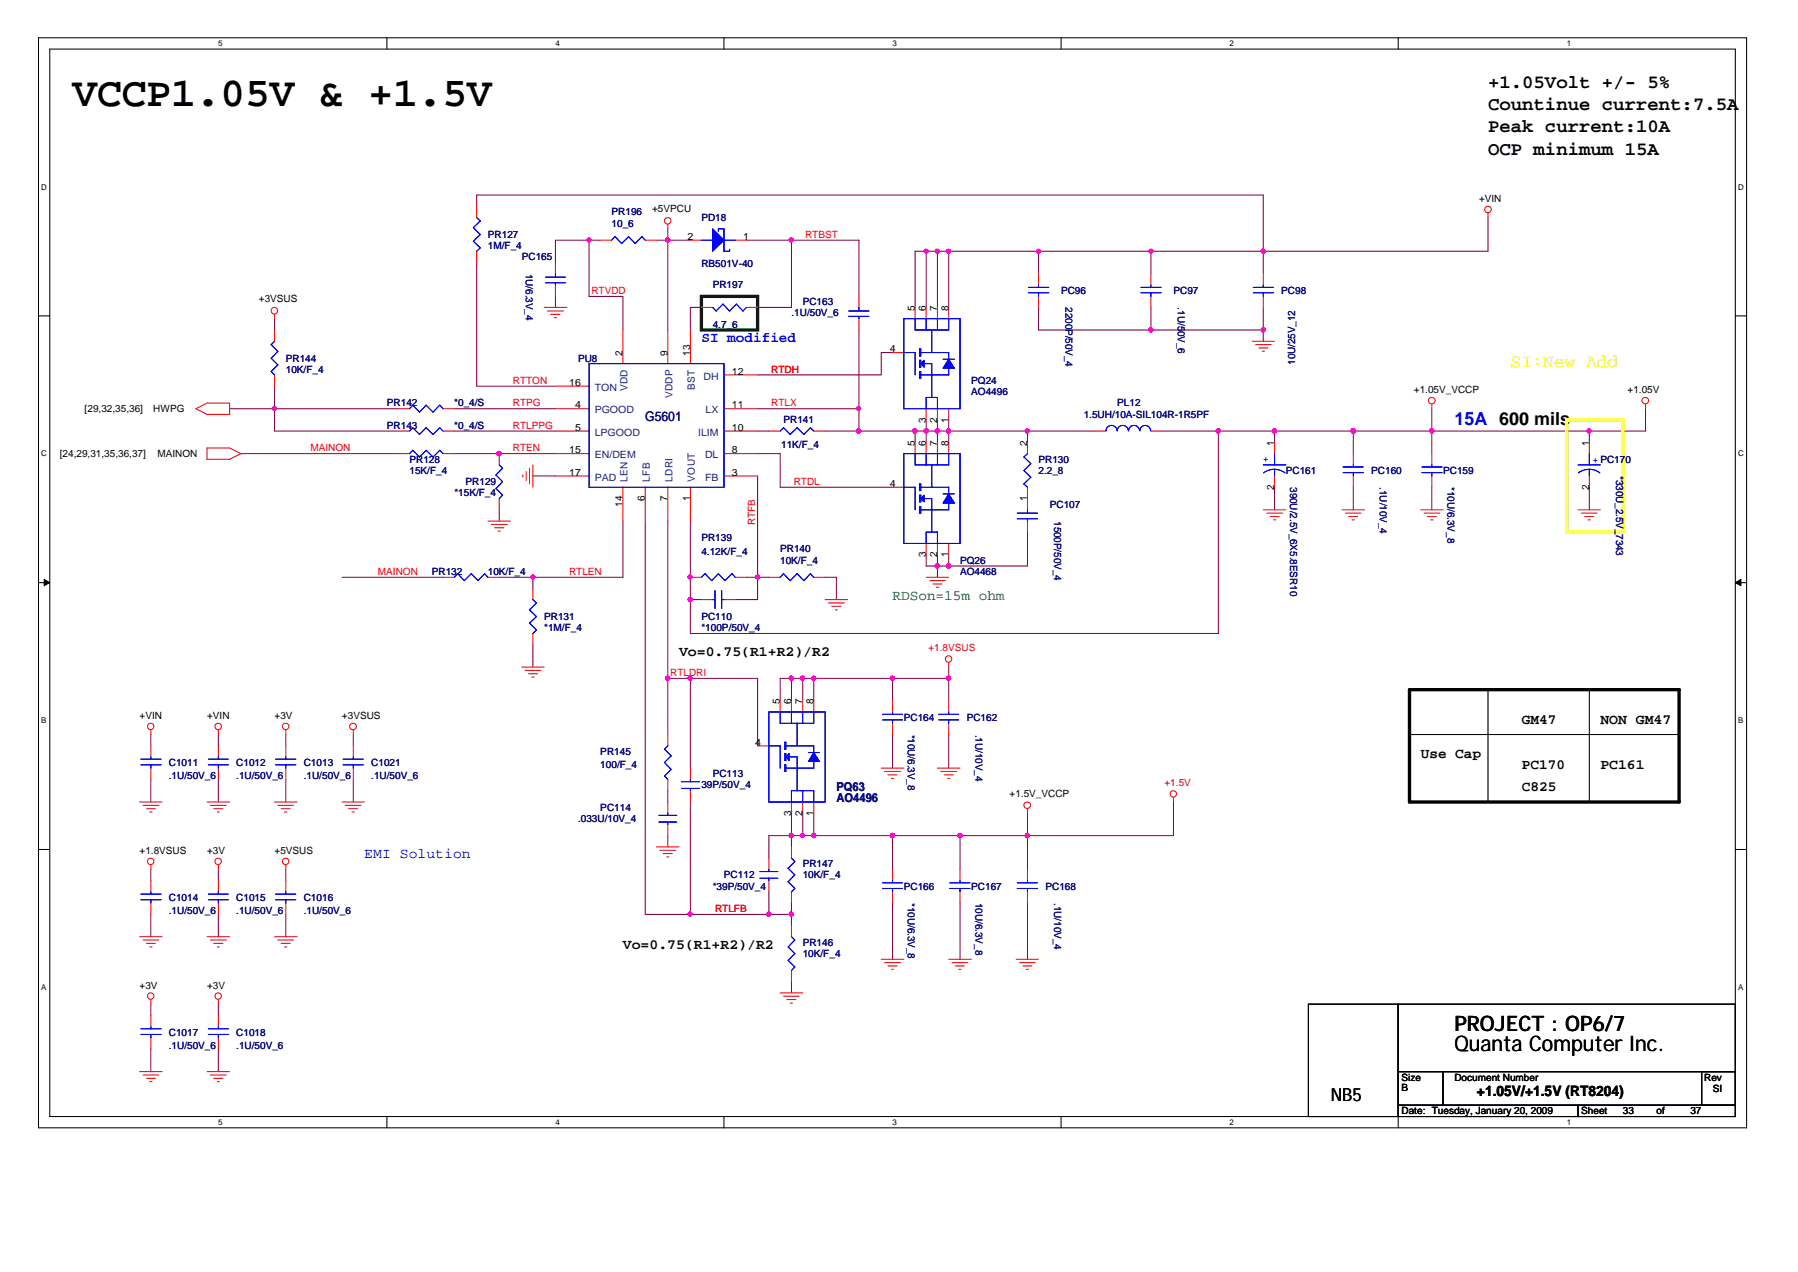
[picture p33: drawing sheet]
<svg xmlns="http://www.w3.org/2000/svg" width="297mm" height="210mm" viewBox="0 0 297 210" stroke-linecap="round" stroke-linejoin="round" font-family="sans-serif">
<defs><g id="words">
<text font-size="6.9" x="11.9" y="17.5">VCCP1.05V &amp; +1.5V</text>
<g font-size="3.5">
<text x="240" y="173.5">Quanta Computer Inc.</text>
<text x="240" y="170.1">PROJECT : OP6/7</text>
</g>
<g font-size="3.1">
<text x="245.5" y="14.4">+1.05Volt +/- 5%</text>
<text x="245.5" y="21.9">Peak current:10A</text>
<text x="245.5" y="18.1">Countinue current:7.5A</text>
<text x="245.5" y="25.5">OCP minimum 15A</text>
</g>
<text font-size="3" fill="#ff0" x="249.3" y="60.6">SI:New Add</text>
<text font-size="3" fill="#00f" x="240" y="70.2">15A 600 mils</text>
<text font-size="3" x="219.6" y="181.7">NB5</text>
<g font-size="2.4" fill="#00f">
<text x="115.7" y="56.4">SI modified</text>
<text x="60.1" y="141.7">EMI Solution</text>
</g>
<text font-size="2.4" fill="#008000" x="147.3" y="99">RDSon=15m ohm</text>
<g font-size="2.4">
<text x="112.1" y="108.3">Vo=0.75(R1+R2)/R2</text>
<text x="251.1" y="119.4">GM47</text>
<text x="264.1" y="119.4">NON GM47</text>
<text x="234.4" y="125">Use Cap</text>
<text x="251.1" y="130.6">C825</text>
<text x="251.1" y="126.8">PC170</text>
<text x="264.1" y="126.8">PC161</text>
<text x="102.8" y="156.5">Vo=0.75(R1+R2)/R2</text>
<text x="243.7" y="180.9">+1.05V/+1.5V (RT8204)</text>
</g>
<text font-size="2.2" fill="#000080" x="106.5" y="69.5">G5601</text>
<g font-size="2" fill="#000080">
<text x="138" y="130.5">PQ63</text>
<text x="138" y="132.4">AO4496</text>
</g>
<g font-size="1.7" fill="#000080">
<text x="100.9" y="35.5">PR196</text>
<text x="80.5" y="39.3">PR127</text>
<text x="80.5" y="41.1">1M/F_4</text>
<text x="100.9" y="37.4">10_6</text>
<text x="115.7" y="36.5">PD18</text>
<text x="86.1" y="42.9">PC165</text>
<text x="86.8" y="45.2" transform="rotate(90 86.8 45.2)">1U/6.3V_4</text>
<text x="115.7" y="44.1">RB501V-40</text>
<text x="117.6" y="47.6">PR197</text>
<text x="130.6" y="52.2">.1U/50V_6</text>
<text x="132.5" y="50.4">PC163</text>
<text x="175.1" y="48.5">PC96</text>
<text x="175.8" y="50.7" transform="rotate(90 175.8 50.7)">2200P/50V_4</text>
<text x="193.6" y="48.5">PC97</text>
<text x="194.4" y="50.7" transform="rotate(90 194.4 50.7)">.1U/5</text>
<text x="211.4" y="48.5">PC98</text>
<text x="47.2" y="59.7">PR144</text>
<text x="95.4" y="59.7">PU8</text>
<text x="117.6" y="54.1">4.7_6</text>
<text x="194.4" y="54.6" transform="rotate(90 194.4 54.6)">0V_6</text>
<text x="47.2" y="61.5">10K/F_4</text>
<text x="160.3" y="63.3">PQ24</text>
<text x="160.3" y="65.2">AO4496</text>
<text x="213.7" y="60.2" transform="rotate(-90 213.7 60.2)">10U/25V_12</text>
<text x="63.8" y="67.1">PR142</text>
<text x="63.8" y="70.8">PR143</text>
<text x="75" y="67.1">*0_4/S</text>
<text x="75" y="70.8">*0_4/S</text>
<text x="129.3" y="69.9">PR141</text>
<text x="178.8" y="68.9">1.5UH/10A-SIL104R-1R5PF</text>
<text x="184.4" y="67.1">PL12</text>
<text x="67.6" y="76.3">PR128</text>
<text x="128.9" y="73.9">11K/F_4</text>
<text x="171.4" y="76.3">PR130</text>
<text x="67.6" y="78.2">15K/F_4</text>
<text x="75" y="81.9">*15K/F_4</text>
<text x="76.8" y="80">PR129</text>
<text x="171.4" y="78.2">2.2_8</text>
<text x="173.2" y="83.7">PC107</text>
<text x="212.2" y="78.2">PC161</text>
<text x="212.9" y="80.4" transform="rotate(90 212.9 80.4)">390U/2.5V_6X5.8ESR10</text>
<text x="226.3" y="78.2">PC160</text>
<text x="227.7" y="80.4" transform="rotate(90 227.7 80.4)">.1U/10V_4</text>
<text x="238.1" y="78.2">PC159</text>
<text x="238.8" y="80.4" transform="rotate(90 238.8 80.4)">*10U/6.3V_8</text>
<text x="266.7" y="78.5" transform="rotate(90 266.7 78.5)">*330U_2.5V_</text>
<text x="115.7" y="89.3">PR139</text>
<text x="173.9" y="86" transform="rotate(90 173.9 86)">1500P/50V_4</text>
<text x="266.7" y="88.2" transform="rotate(90 266.7 88.2)">7343</text>
<text x="71.2" y="94.9">PR132</text>
<text x="80.5" y="94.9">10K/F_4</text>
<text x="115.7" y="91.5">4.12K/F_4</text>
<text x="128.7" y="91.2">PR140</text>
<text x="128.7" y="93">10K/F_4</text>
<text x="158.4" y="93">PQ26</text>
<text x="158.4" y="94.9">AO4468</text>
<text x="89.8" y="102.3">PR131</text>
<text x="89.8" y="104.2">*1M/F_4</text>
<text x="115.7" y="102.3">PC110</text>
<text x="115.7" y="104.2">*100P/50V_4</text>
<text x="149.1" y="119">PC164</text>
<text x="159.5" y="119">PC162</text>
<text x="99.1" y="124.6">PR145</text>
<text x="149.8" y="121.2" transform="rotate(90 149.8 121.2)">*10U/6.3V_8</text>
<text x="161" y="121.2" transform="rotate(90 161 121.2)">.1U/10V_4</text>
<text x="27.9" y="126.4">C1011</text>
<text x="27.9" y="128.6">.1U/50V_6</text>
<text x="39" y="126.4">C1012</text>
<text x="39" y="128.6">.1U/50V_6</text>
<text x="50.1" y="126.4">C1013</text>
<text x="50.1" y="128.6">.1U/50V_6</text>
<text x="61.3" y="126.4">C1021</text>
<text x="61.3" y="128.6">.1U/50V_6</text>
<text x="99.1" y="126.8">100/F_4</text>
<text x="115.7" y="130.1">39P/50V_4</text>
<text x="117.6" y="128.2">PC113</text>
<text x="95.4" y="135.7">.033U/10V_4</text>
<text x="99.1" y="133.8">PC114</text>
<text x="132.5" y="143.1">PR147</text>
<text x="27.9" y="148.6">C1014</text>
<text x="39" y="148.6">C1015</text>
<text x="50.1" y="148.6">C1016</text>
<text x="117.6" y="146.8">*39P/50V_4</text>
<text x="119.5" y="144.9">PC112</text>
<text x="132.5" y="144.9">10K/F_4</text>
<text x="149.1" y="146.8">PC166</text>
<text x="149.8" y="149" transform="rotate(90 149.8 149)">*10U/6.3V_8</text>
<text x="160.3" y="146.8">PC167</text>
<text x="161" y="149" transform="rotate(90 161 149)">10U/6.3V_8</text>
<text x="172.5" y="146.8">PC168</text>
<text x="173.9" y="149" transform="rotate(90 173.9 149)">.1U/10V_4</text>
<text x="27.9" y="150.9">.1U/50V_6</text>
<text x="39" y="150.9">.1U/50V_6</text>
<text x="50.1" y="150.9">.1U/50V_6</text>
<text x="132.5" y="156.1">PR146</text>
<text x="132.5" y="157.9">10K/F_4</text>
<text x="27.9" y="170.9">C1017</text>
<text x="27.9" y="173.1">.1U/50V_6</text>
<text x="39" y="170.9">C1018</text>
<text x="39" y="173.1">.1U/50V_6</text>
</g>
<g font-size="1.7">
<text x="107.6" y="35">+5VPCU</text>
<text x="244.1" y="33.3">+VIN</text>
<text x="113.5" y="39.6">2</text>
<text x="122.6" y="39.6">1</text>
<text x="42.7" y="49.8">+3VSUS</text>
<text x="151" y="51.3" transform="rotate(-90 151 51.3)">5</text>
<text x="152.8" y="51.3" transform="rotate(-90 152.8 51.3)">6</text>
<text x="154.6" y="51.3" transform="rotate(-90 154.6 51.3)">7</text>
<text x="156.5" y="51.3" transform="rotate(-90 156.5 51.3)">8</text>
<text x="102.7" y="58.7" transform="rotate(-90 102.7 58.7)">2</text>
<text x="110.2" y="58.7" transform="rotate(-90 110.2 58.7)">9</text>
<text x="113.9" y="58.7" transform="rotate(-90 113.9 58.7)">13</text>
<text x="146.9" y="58.1">4</text>
<text x="93.9" y="63.7">16</text>
<text x="120.8" y="61.8">12</text>
<text x="233.3" y="64.8">+1.05V_VCCP</text>
<text x="268.6" y="64.8">+1.05V</text>
<text x="14" y="68">[29,32,35,36]</text>
<text x="25.3" y="68">HWPG</text>
<text x="94.9" y="67.4">4</text>
<text x="94.9" y="71.1">5</text>
<text x="120.8" y="71.1">10</text>
<text x="120.8" y="67.4">11</text>
<text x="152.8" y="69.7" transform="rotate(-90 152.8 69.7)">3</text>
<text x="154.6" y="69.7" transform="rotate(-90 154.6 69.7)">2</text>
<text x="156.5" y="69.7" transform="rotate(-90 156.5 69.7)">1</text>
<text x="9.9" y="75.4">[24,29,31,35,36,37]</text>
<text x="26" y="75.4">MAINON</text>
<text x="93.9" y="74.8">15</text>
<text x="120.8" y="74.8">8</text>
<text x="151" y="73.5" transform="rotate(-90 151 73.5)">5</text>
<text x="152.8" y="73.5" transform="rotate(-90 152.8 73.5)">6</text>
<text x="154.6" y="73.5" transform="rotate(-90 154.6 73.5)">7</text>
<text x="156.5" y="73.5" transform="rotate(-90 156.5 73.5)">8</text>
<text x="169.5" y="73.5" transform="rotate(-90 169.5 73.5)">2</text>
<text x="210.3" y="73.5" transform="rotate(-90 210.3 73.5)">1</text>
<text x="262.2" y="73.5" transform="rotate(-90 262.2 73.5)">1</text>
<text x="93.9" y="78.5">17</text>
<text x="102.7" y="83.7" transform="rotate(-90 102.7 83.7)">14</text>
<text x="106.4" y="82.7" transform="rotate(-90 106.4 82.7)">6</text>
<text x="110.2" y="82.7" transform="rotate(-90 110.2 82.7)">7</text>
<text x="113.9" y="82.7" transform="rotate(-90 113.9 82.7)">1</text>
<text x="120.8" y="78.5">3</text>
<text x="146.9" y="80.4">4</text>
<text x="169.5" y="82.7" transform="rotate(-90 169.5 82.7)">1</text>
<text x="210.3" y="80.8" transform="rotate(-90 210.3 80.8)">2</text>
<text x="262.2" y="80.8" transform="rotate(-90 262.2 80.8)">2</text>
<text x="152.8" y="92" transform="rotate(-90 152.8 92)">3</text>
<text x="154.6" y="92" transform="rotate(-90 154.6 92)">2</text>
<text x="156.5" y="92" transform="rotate(-90 156.5 92)">1</text>
<text x="23" y="118.6">+VIN</text>
<text x="34.2" y="118.6">+VIN</text>
<text x="45.3" y="118.6">+3V</text>
<text x="56.4" y="118.6">+3VSUS</text>
<text x="128.7" y="116.2" transform="rotate(-90 128.7 116.2)">5</text>
<text x="130.6" y="116.2" transform="rotate(-90 130.6 116.2)">6</text>
<text x="132.4" y="116.2" transform="rotate(-90 132.4 116.2)">7</text>
<text x="134.2" y="116.2" transform="rotate(-90 134.2 116.2)">8</text>
<text x="124.6" y="123">4</text>
<text x="166.6" y="131.6">+1.5V_VCCP</text>
<text x="130.6" y="134.6" transform="rotate(-90 130.6 134.6)">3</text>
<text x="132.4" y="134.6" transform="rotate(-90 132.4 134.6)">2</text>
<text x="134.2" y="134.6" transform="rotate(-90 134.2 134.6)">1</text>
<text x="23" y="140.9">+1.8VSUS</text>
<text x="34.2" y="140.9">+3V</text>
<text x="45.3" y="140.9">+5VSUS</text>
<text x="23" y="163.1">+3V</text>
<text x="34.2" y="163.1">+3V</text>
<text x="231.3" y="178.3">Size</text>
<text x="231.3" y="180">B</text>
<text x="240" y="178.3">Document Number</text>
<text x="281.2" y="178.3">Rev</text>
<text x="231.3" y="183.9">Date: Tuesday, January 20, 2009</text>
<text x="260.9" y="183.9">Sheet</text>
<text x="267.8" y="183.9">33</text>
<text x="273.3" y="183.9">of</text>
<text x="278.9" y="183.9">37</text>
<text x="282.6" y="180.2">SI</text>
</g>
<g font-size="1.7" fill="#f00">
<text x="132.8" y="39.3">RTBST</text>
<text x="97.6" y="48.5">RTVDD</text>
<text x="84.6" y="63.3">RTTON</text>
<text x="127.3" y="61.5">RTDH</text>
<text x="84.6" y="67.1">RTPG</text>
<text x="84.6" y="70.8">RTLPPG</text>
<text x="127.3" y="67.1">RTLX</text>
<text x="51.2" y="74.5">MAINON</text>
<text x="84.6" y="74.5">RTEN</text>
<text x="131" y="80">RTDL</text>
<text x="124.6" y="86.7" transform="rotate(-90 124.6 86.7)">RTFB</text>
<text x="62.4" y="94.9">MAINON</text>
<text x="93.9" y="94.9">RTLEN</text>
<text x="153.2" y="107.5">+1.8VSUS</text>
<text x="110.6" y="111.6">RTLDRI</text>
<text x="192.2" y="129.7">+1.5V</text>
<text x="118" y="150.5">RTLFB</text>
</g>
<g font-size="1.7" fill="#004080">
<text x="98.1" y="64.5">TON</text>
<text x="103.5" y="64.5" transform="rotate(-90 103.5 64.5)">VDD</text>
<text x="111" y="65.7" transform="rotate(-90 111 65.7)">VDDP</text>
<text x="114.7" y="64.3" transform="rotate(-90 114.7 64.3)">BST</text>
<text x="116.1" y="62.6">DH</text>
<text x="98.1" y="68.2">PGOOD</text>
<text x="98.1" y="71.9">LPGOOD</text>
<text x="115.2" y="71.9">ILIM</text>
<text x="116.4" y="68.2">LX</text>
<text x="98.1" y="75.6">EN/DEM</text>
<text x="116.3" y="75.6">DL</text>
<text x="98.1" y="79.3">PAD</text>
<text x="103.5" y="79.5" transform="rotate(-90 103.5 79.5)">LEN</text>
<text x="107.2" y="79.5" transform="rotate(-90 107.2 79.5)">LFB</text>
<text x="111" y="79.5" transform="rotate(-90 111 79.5)">LDRI</text>
<text x="114.7" y="79.5" transform="rotate(-90 114.7 79.5)">VOUT</text>
<text x="116.3" y="79.3">FB</text>
</g>
<g font-size="1.7" fill="#00f">
<text x="208.4" y="76.2">+</text>
<text x="262.8" y="76.3">+ PC170</text>
</g>
<g font-size="1.3">
<text x="36" y="7.6">5</text>
<text x="91.7" y="7.6">4</text>
<text x="147.3" y="7.6">3</text>
<text x="202.9" y="7.6">2</text>
<text x="258.5" y="7.6">1</text>
<text x="6.8" y="31.3">D</text>
<text x="286.8" y="31.3">D</text>
<text x="6.8" y="75.3">C</text>
<text x="286.8" y="75.3">C</text>
<text x="6.8" y="119.4">B</text>
<text x="286.8" y="119.4">B</text>
<text x="6.8" y="163.4">A</text>
<text x="286.8" y="163.4">A</text>
<text x="36" y="185.6">5</text>
<text x="91.7" y="185.6">4</text>
<text x="147.3" y="185.6">3</text>
<text x="202.9" y="185.6">2</text>
<text x="258.5" y="185.6">1</text>
</g>
</g></defs>
<g fill="none" stroke="#000" stroke-width=".17">
<path d="M6.3 6.2h281.9v179.9h-281.9zM8.2 8.1h278.1v176.1h-278.1zM63.8 6.2v1.9M119.5 6.2v1.9M175.1 6.2v1.9M230.7 6.2v1.9M6.3 52.1h1.9M286.3 52.1h1.9M6.3 96.2h1.9M286.3 96.2h1.9M245.5 113.8v18.5M262.3 113.8v18.5"/>
<path d="M277.1 113.8v18.5M232.6 121.2h44.5M6.3 140.2h1.9M286.3 140.2h1.9M215.9 165.7h14.8v18.5h-14.8zM230.7 165.7h55.6v11.1h-55.6zM230.7 176.8h7.4v5.6h-7.4zM238.1 176.8h48.2v5.6h-48.2zM280.8 176.8h5.5v5.6h-5.5zM63.8 184.2v1.9M119.5 184.2v1.9M175.1 184.2v1.9"/>
<path d="M230.7 182.4h29.7v1.8h-29.7zM230.7 184.2v1.9M260.4 182.4h25.9v1.8h-25.9z"/>
</g>
<g fill="#000" stroke="#000" stroke-width=".17">
<path d="M7.3 95.6l.9 .6-.9 .5z" fill-rule="evenodd"/>
<path d="M286.3 96.2l1-.6v1.1z" fill-rule="evenodd"/>
</g>
<g fill="none" stroke="#800040" stroke-width=".17">
<path d="M78.7 34.1v-1.9h129.7v13M97.2 39.6v9.3h5.6v5.6M99.1 39.6h-7.4v3.7M108.3 39.6h5.6M110.2 37.8v16.7M123.2 39.6h18.5v9.3M130.6 39.6v11.1h-5.6M245.5 35.9v5.6h-94.5v9.2M45.3 52.6v1.9M78.7 43.3v20.4h13M91.7 48.9v1.8M115.7 50.7h-1.8v3.8"/>
<path d="M141.7 54.5v16.6M147.3 58.2h-1.9v3.7h-20.4M152.8 41.5v9.2M154.7 41.5v9.2M156.5 41.5v9.2M171.4 50.7v3.8h37M171.4 41.5v3.7M189.9 41.5v3.7M189.9 50.7v3.8M208.4 50.7v5.6M37.9 67.5h27.8M39.8 74.9h25.9"/>
<path d="M45.3 63.7v7.4h20.4M75 71.1h16.7M75 74.9h16.7M75 67.5h16.7M87.9 78.5h3.8M125 71.1h1.9M125 74.9h3.7v5.5h18.6M125 67.5h16.7M125 78.5v20.4h-3.7M136.1 71.1h44.5M151 71.1v1.9M152.8 69.3v3.7"/>
<path d="M154.7 69.3v3.7M156.5 69.3v3.7M169.5 71.1v1.9M201 71.1v33.4h-87.1v-18.5M210.3 71.1v1.9M223.3 71.1v3.8M236.3 67.5v7.4M262.3 71.1v1.9M271.5 67.5v3.6h-79.7M56.4 95.3h16.7M82.4 84.1v1.9M87.9 95.3v1.8"/>
<path d="M102.8 86v9.3h-20.4M106.5 86v64.9h24.1M110.2 86v35.2M113.9 98.9h1.8M123.2 95.3h3.7M136.1 95.3h1.9v3.6M154.7 91.5v3.8M156.5 91.5v1.9M169.5 87.8v5.6h-16.7v-1.9M210.3 80.4v3.7M223.3 80.4v3.7M236.3 80.4v3.7"/>
<path d="M262.3 80.4v3.7M87.9 106.4v3.7M110.2 111.9h14.8v11.2M113.9 111.9v14.9M130.6 111.9v3.7M132.5 111.9v3.7M134.3 111.9v3.7M147.3 111.9v3.7M156.5 110.1v5.5M156.5 111.9h-27.8v3.7M24.9 121.2v1.9M24.9 128.6v3.7"/>
<path d="M36 121.2v1.9M36 128.6v3.7M47.2 121.2v1.9M47.2 128.6v3.7M58.3 121.2v1.9M58.3 128.6v3.7M110.2 130.5v1.8M110.2 137.9v1.9M113.9 132.3v18.6M130.6 134.2v5.6M132.5 134.2v3.7M134.3 134.2v3.7"/>
<path d="M147.3 121.2v5.6M147.3 137.9v5.5M156.5 121.2v5.6M158.4 137.9v5.5M169.5 134.2v9.2M193.6 132.3v5.6h-66.7v3.7M24.9 143.4v1.9M24.9 150.9v3.7M36 143.4v1.9M36 150.9v3.7M47.2 143.4v1.9M47.2 150.9v3.7"/>
<path d="M126.9 147.2v3.7M130.6 149v3.7M147.3 149v9.3M158.4 149v9.3M169.5 149v9.3M24.9 165.7v1.9M24.9 173.1v3.7M36 165.7v1.9M36 173.1v3.7M130.6 162v1.8"/>
</g>
<g fill="#f0f" stroke="#f0f" stroke-width=".17">
<circle cx="156.5" cy="93.4" r=".37"/>
<circle cx="150.9" cy="71.1" r=".35"/>
<circle cx="141.7" cy="71.1" r=".35"/>
<circle cx="82.4" cy="74.8" r=".37"/>
<circle cx="208.4" cy="54.4" r=".35"/>
<circle cx="152.8" cy="41.5" r=".34"/>
<circle cx="152.8" cy="71.1" r=".35"/>
<circle cx="154.7" cy="41.5" r=".36"/>
<circle cx="154.7" cy="93.4" r=".37"/>
<circle cx="156.5" cy="41.5" r=".36"/>
<circle cx="171.4" cy="41.5" r=".34"/>
<circle cx="97.2" cy="39.6" r=".34"/>
<circle cx="208.4" cy="41.5" r=".34"/>
<circle cx="154.7" cy="71.1" r=".37"/>
<circle cx="189.9" cy="54.4" r=".35"/>
<circle cx="45.3" cy="67.4" r=".36"/>
<circle cx="262.2" cy="71.1" r=".35"/>
<circle cx="169.5" cy="71.1" r=".35"/>
<circle cx="223.3" cy="71.1" r=".37"/>
<circle cx="210.3" cy="71.1" r=".37"/>
<circle cx="130.6" cy="39.6" r=".36"/>
<circle cx="141.7" cy="67.4" r=".34"/>
<circle cx="110.2" cy="39.6" r=".36"/>
<circle cx="125" cy="95.2" r=".34"/>
<circle cx="113.9" cy="98.9" r=".35"/>
<circle cx="201" cy="71.1" r=".37"/>
<circle cx="113.9" cy="95.2" r=".34"/>
<circle cx="87.9" cy="95.2" r=".34"/>
<circle cx="110.2" cy="111.9" r=".37"/>
<circle cx="130.6" cy="111.9" r=".37"/>
<circle cx="132.4" cy="111.9" r=".35"/>
<circle cx="134.3" cy="137.9" r=".35"/>
<circle cx="132.4" cy="137.9" r=".35"/>
<circle cx="147.2" cy="137.9" r=".37"/>
<circle cx="147.2" cy="111.9" r=".37"/>
<circle cx="134.3" cy="111.9" r=".35"/>
<circle cx="156.5" cy="111.9" r=".37"/>
<circle cx="169.5" cy="137.9" r=".35"/>
<circle cx="158.4" cy="137.9" r=".37"/>
<circle cx="130.6" cy="137.9" r=".37"/>
<circle cx="130.6" cy="150.8" r=".36"/>
<circle cx="126.9" cy="150.8" r=".36"/>
<circle cx="156.5" cy="71.1" r=".37"/>
<circle cx="189.9" cy="41.5" r=".34"/>
<circle cx="113.9" cy="111.9" r=".35"/>
<circle cx="113.9" cy="150.8" r=".34"/>
<circle cx="236.2" cy="71.1" r=".35"/>
</g>
<g fill="none" stroke="#f00" stroke-width=".17">
<path d="M78.7 34.1v1.8M99.1 39.6h1.8M106.5 39.6h1.8M110.2 37v.8M113.9 39.6h1.8M121.3 39.6h1.9M245.5 35.2v.7M45.3 51.9v.7M45.3 54.5v1.8M78.7 41.5v1.8M89.8 50.7h3.7M90.3 51.3h2.7"/>
<path d="M90.9 51.9h1.5M91.5 52.4h.3M91.7 43.3v1.9M91.7 47v1.9M102.8 54.5v5.5M110.2 54.5v5.5M113.9 54.5v5.5M115.7 50.7h1.9M123.2 50.7h1.8M141.7 48.9v1.8M141.7 52.6v1.9M147.3 58.2h1.8"/>
<path d="M151 50.7v1.9M152.8 50.7v1.9M154.7 50.7v1.9M156.5 50.7v1.9M171.4 45.2v1.8M171.4 48.9v1.8M189.9 45.2v1.8M189.9 48.9v1.8M206.6 56.3h3.7M207.2 56.9h2.6M207.7 57.4h1.5M208.3 58h.4"/>
<path d="M208.4 45.2v1.8M208.4 48.9v1.8M32.3 67.5l1.9-1h3.7v1.9h-3.7zM34.2 73.9h3.7l1.9 1-1.9 .9h-3.7zM45.3 61.9v1.8M65.7 67.5h1.9M65.7 71.1h1.9M65.7 74.9h1.9M73.1 67.5h1.9M73.1 71.1h1.9M73.1 74.9h1.9M82.4 74.9v1.8"/>
<path d="M86.3 78.4v.4M86.8 77.8v1.5M87.4 77.3v2.6M87.9 76.7v3.7M91.7 78.5h5.5M91.7 67.5h5.5M91.7 71.1h5.5M91.7 74.9h5.5M91.7 63.7h5.5M119.5 78.5h5.5M119.5 67.5h5.5M119.5 71.1h5.5"/>
<path d="M119.5 74.9h5.5M119.5 61.9h5.5M126.9 71.1h1.8M134.3 71.1h1.8M151 73v1.9M152.8 67.5v1.8M152.8 73v1.9M154.7 67.5v1.8M154.7 73v1.9M156.5 67.5v1.8M156.5 73v1.9M169.5 73v1.9"/>
<path d="M180.6 71.1h1.9M189.9 71.1h1.9M210.3 73v1.9M210.3 78.5v1.9M223.3 74.9v1.8M223.3 78.5v1.9M236.3 66.7v.8M236.3 74.9v1.8M236.3 78.5v1.9M262.3 73v1.9M262.3 78.5v1.9M271.5 66.7v.8"/>
<path d="M73.1 95.3h1.9M80.5 95.3h1.9M80.5 86h3.7M81.1 86.5h2.6M81.6 87.1h1.5M82.2 87.6h.3M82.4 82.3v1.8M87.9 97.1v1.8M102.8 80.4v5.6M106.5 80.4v5.6M110.2 80.4v5.6M113.9 95.3h1.8"/>
<path d="M113.9 80.4v5.6M115.7 98.9h1.9M119.5 98.9h1.8M121.3 95.3h1.9M126.9 95.3h1.8M134.3 95.3h1.8M136.1 98.9h3.8M136.7 99.5h2.6M147.3 80.4h1.8M152.8 95.3h3.7M152.8 89.7v1.8M153.4 95.8h2.6"/>
<path d="M154 96.4h1.4M154.5 96.9h.4M154.7 89.7v1.8M156.5 89.7v1.8M169.5 80.4v3.7M169.5 86v1.8M208.4 84.1h3.8M209 84.7h2.6M209.6 85.2h1.5M210.1 85.8h.4M221.4 84.1h3.8M222 84.7h2.6"/>
<path d="M222.5 85.2h1.5M223.1 85.8h.4M234.4 84.1h3.7M235 84.7h2.6M235.5 85.2h1.5M236.1 85.8h.4M260.4 84.1h3.7M260.9 84.7h2.6M261.5 85.2h1.5M262 85.8h.4M86.1 110.1h3.7M86.7 110.6h2.5"/>
<path d="M87.2 111.2h1.5M87.8 111.7h.3M87.9 104.5v1.9M128.7 115.6v1.9M130.6 115.6v1.9M132.5 115.6v1.9M134.3 115.6v1.9M137.2 100h1.6M137.8 100.6h.4M147.3 115.6v1.9M147.3 119.4v1.8M156.5 109.3v.8"/>
<path d="M156.5 115.6v1.9M156.5 119.4v1.8M23 132.3h3.8M23.6 132.9h2.6M24.2 133.4h1.5M24.7 134h.4M24.9 120.5v.7M24.9 123.1v1.8M24.9 126.8v1.8M34.2 132.3h3.7M34.7 132.9h2.6M35.3 133.4h1.5"/>
<path d="M35.9 134h.3M36 120.5v.7M36 123.1v1.8M36 126.8v1.8M45.3 132.3h3.7M45.8 132.9h2.6M46.4 133.4h1.5M46.9 134h.4M47.2 120.5v.7M47.2 123.1v1.8M47.2 126.8v1.8M56.4 132.3h3.7"/>
<path d="M57 132.9h2.6M57.5 133.4h1.5M58.1 134h.4M58.3 120.5v.7M58.3 123.1v1.8M58.3 126.8v1.8M108.3 139.8h3.8M110.2 121.2v1.9M110.2 128.6v1.9M110.2 132.3v1.9M110.2 136v1.9M113.9 126.8v1.8"/>
<path d="M113.9 130.5v1.8M125 123.1h1.9M130.6 132.3v1.9M130.6 139.8v1.8M132.5 132.3v1.9M134.3 132.3v1.9M145.4 126.8h3.7M146 127.3h2.6M146.5 127.9h1.5M147.1 128.5h.3M154.7 126.8h3.7M155.2 127.3h2.7"/>
<path d="M155.8 127.9h1.5M156.4 128.5h.3M169.5 133.4v.8M193.6 131.6v.7M23 154.6h3.8M23.6 155.1h2.6M24.2 155.7h1.5M24.7 156.3h.4M24.9 142.7v.7M24.9 145.3v1.9M24.9 149v1.9M34.2 154.6h3.7"/>
<path d="M34.7 155.1h2.6M35.3 155.7h1.5M35.9 156.3h.3M36 142.7v.7M36 145.3v1.9M36 149v1.9M45.3 154.6h3.7M45.8 155.1h2.6M46.4 155.7h1.5M46.9 156.3h.4M47.2 142.7v.7M47.2 145.3v1.9"/>
<path d="M47.2 149v1.9M108.9 140.3h2.6M109.4 140.9h1.6M110 141.4h.4M126.9 141.6v1.8M126.9 145.3v1.9M130.6 147.2v1.8M130.6 152.7v1.9M145.4 158.3h3.7M146 158.8h2.6M146.5 159.4h1.5M147.1 159.9h.3"/>
<path d="M147.3 143.4v1.9M147.3 147.2v1.8M156.5 158.3h3.8M157.1 158.8h2.6M157.6 159.4h1.5M158.2 159.9h.4M158.4 143.4v1.9M158.4 147.2v1.8M167.7 158.3h3.7M168.2 158.8h2.6M168.8 159.4h1.5M169.3 159.9h.4"/>
<path d="M169.5 143.4v1.9M169.5 147.2v1.8M23 176.8h3.8M23.6 177.4h2.6M24.2 177.9h1.5M24.7 178.5h.4M24.9 164.9v.8M24.9 167.6v1.8M24.9 171.3v1.8M34.2 176.8h3.7M34.7 177.4h2.6M35.3 177.9h1.5"/>
<path d="M35.9 178.5h.3M36 164.9v.8M36 167.6v1.8M36 171.3v1.8M128.7 163.8h3.8M129.3 164.4h2.6M129.8 164.9h1.5M130.4 165.5h.4M130.6 160.2v1.8"/>
<circle cx="110.2" cy="36.4" r=".54"/>
<circle cx="245.5" cy="34.6" r=".55"/>
<circle cx="45.3" cy="51.3" r=".55"/>
<circle cx="236.3" cy="66.1" r=".55"/>
<circle cx="271.5" cy="66.1" r=".55"/>
<circle cx="24.9" cy="119.9" r=".54"/>
<circle cx="36" cy="119.9" r=".54"/>
<circle cx="47.1" cy="119.9" r=".54"/>
<circle cx="58.3" cy="119.9" r=".55"/>
<circle cx="156.5" cy="108.7" r=".54"/>
<circle cx="169.5" cy="132.9" r=".55"/>
<circle cx="193.6" cy="131" r=".54"/>
<circle cx="24.9" cy="142.1" r=".54"/>
<circle cx="36" cy="142.1" r=".54"/>
<circle cx="47.1" cy="142.1" r=".54"/>
<circle cx="24.9" cy="164.4" r=".54"/>
<circle cx="36" cy="164.4" r=".54"/>
</g>
<path d="M115.7 48.9h9.3v5.6h-9.3z" fill="none" stroke="#008000" stroke-width=".55"/>
<path d="M258.5 69.3h9.3v18.5h-9.3z" fill="none" stroke="#ff0" stroke-width=".55"/>
<path d="M232.6 113.8h44.5v18.5h-44.5z" fill="none" stroke="#000" stroke-width=".55"/>
<g fill="none" stroke="#00f" stroke-width=".17">
<path d="M78.7 35.9l.5 .6-1.1 1.1 1.1 1.1-1.1 1.1 1.1 1.1-.5 .6M100.9 39.6l.6-.6 1.1 1.2 1.1-1.2 1.1 1.2 1.1-1.2 .6 .6M115.7 39.6h1.9M118.5 38.2v-.4h1v3.7h.9v-.4M119.5 39.6h1.8M45.3 56.3l-.6 .6 1.1 1.1-1.1 1.1 1.1 1.1-1.1 1.1 .6 .6M90 45.7h3.3M90 46.7h3.3M91.7 45.2v.5M91.7 46.7v.3M117.6 50.7l.6 .6 1.1-1.1 1.1 1.1 1.1-1.1 1.1 1.1 .6-.6M140 51.3h3.4"/>
<path d="M140 52.2h3.4M141.7 50.7v.6M141.7 52.2v.4M149.1 58.2h1.9v3.7M149.1 52.6h9.3v14.9h-9.3zM151 52.6v1.9h5.5v-1.9M151.7 57.6h.2v1.1h-.2zM151.7 59.5h.2v1.1h-.2zM151.9 58.2h4.6v1.1M152.8 52.6v1.9M153.8 54.5v3.7M154.7 52.6v1.9"/>
<path d="M155.6 59.3h1.9M169.7 48.3h3.4M169.7 47.4h3.4M171.4 47v.4M171.4 48.3v.6M188.3 48.3h3.3M188.3 47.4h3.3M189.9 47v.4M189.9 48.3v.6M206.8 48.3h3.3M206.8 47.4h3.3M208.4 47v.4"/>
<path d="M208.4 48.3v.6M67.6 67.5l.5-.6 1.1 1.1 1.1-1.1 1.2 1.1 1.1-1.1 .5 .6M67.6 71.1l.5-.5 1.1 1.1 1.1-1.1 1.2 1.1 1.1-1.1 .5 .5M67.6 74.9l.5-.6 1.1 1.1 1.1-1.1 1.2 1.1 1.1-1.1 .5 .6M82.4 76.7l.5 .6-1.1 1.1 1.1 1.1-1.1 1.1 1.1 1.1-.5 .6M97.2 60h22.3v20.4h-22.3zM128.7 71.1l.6-.5 1.1 1.1 1.1-1.1 1.1 1.1 1.1-1.1 .6 .5M149.1 74.9h9.3v14.8h-9.3zM151 74.9v1.8h5.5v-1.8M151.7 61.3h.2v1.1h-.2zM151.7 79.9h.2v1.1h-.2zM152.5 60h1.3v5.6"/>
<path d="M152.8 67.5v-1.9h1.9v1.9M152.8 74.9v1.8M153.8 76.7v3.7M154.7 74.9v1.8M156.5 60.8v1.1h-4.6M169.5 74.9l-.5 .5 1.1 1.1-1.1 1.2 1.1 1.1-1.1 1.1 .5 .5M182.5 71.1a.91 .91 0 0 1 .9-.9 .91 .91 0 0 1 .9 .9M184.4 71.1a.91 .91 0 0 1 .9-.9 .91 .91 0 0 1 .9 .9M186.2 71.1a.91 .91 0 0 1 .9-.9 .91 .91 0 0 1 .9 .9M188.1 71.1a.89 .89 0 0 1 .9-.9 .89 .89 0 0 1 .9 .9M208.4 76.7h3.8M208.5 78a2.96 2.96 0 0 1 3.5 0"/>
<path d="M210.3 74.9v1.8M210.3 77.4v1.1M221.6 78h3.4M221.6 77.1h3.4M223.3 76.7v.4M223.3 78v.5M234.6 78h3.4M234.6 77.1h3.4M236.3 76.7v.4M236.3 78v.5M260.4 76.7h3.7M260.4 78a2.96 2.96 0 0 1 3.6 0"/>
<path d="M262.3 74.9v1.8M262.3 77.4v1.1M75 95.3l.5-.6 1.1 1.1 1.2-1.1 1.1 1.1 1.1-1.1 .5 .6M87.9 98.9l.6 .6-1.1 1.1 1.1 1.1-1.1 1.1 1.1 1.1-.6 .6M115.7 95.3l.6-.6 1.1 1.1 1.1-1.1 1.1 1.1 1.2-1.1 .5 .6M117.6 98.9h.4M118 97.5v2.9M119.1 98.9h.4M119.1 97.5v2.9M128.7 95.3l.6-.6 1.1 1.1 1.1-1.1 1.1 1.1 1.1-1.1 .6 .6M149.1 80.4h1.9v3.7M151.7 81.7h.2v1.1h-.2z"/>
<path d="M151.7 83.6h.2v1.1h-.2zM151.9 80.4h4.6v1.1M152.5 82.3h1.3v5.5M152.8 89.7v-1.9h1.9v1.9M155.6 81.5h1.9M156.5 83v1.1h-4.6M167.9 84.7h3.3M167.9 85.6h3.3M169.5 84.1v.6M169.5 85.6v.4M126.9 117.5h9.2v14.8h-9.2zM128.7 117.5v1.9h5.6v-1.9"/>
<path d="M130.6 117.5v1.9M131.5 119.4v3.7M132.5 117.5v1.9M145.6 118.8h3.3M145.6 117.9h3.3M147.3 117.5v.4M147.3 118.8v.6M154.9 118.8h3.3M154.9 117.9h3.3M156.5 117.5v.4M156.5 118.8v.6M23.2 126.2h3.4"/>
<path d="M23.2 125.3h3.4M24.9 124.9v.4M24.9 126.2v.6M34.4 126.2h3.3M34.4 125.3h3.3M36 124.9v.4M36 126.2v.6M45.5 126.2h3.3M45.5 125.3h3.3M47.2 124.9v.4M47.2 126.2v.6M56.6 126.2h3.3"/>
<path d="M56.6 125.3h3.3M58.3 124.9v.4M58.3 126.2v.6M108.7 135.7h3M108.7 134.5h3M110.2 123.1l-.6 .5 1.1 1.1-1.1 1.1 1.1 1.2-1.1 1.1 .6 .5M110.2 134.2v.3M110.2 135.7v.3M112.4 130.1h3M112.4 129h3M113.9 128.6v.4M113.9 130.1v.4"/>
<path d="M126.9 123.1h1.8v3.7M129.5 122.5h.2v1.1h-.2zM129.5 124.3h.2v1.2h-.2zM129.5 126.2h.2v1.1h-.2zM129.7 123.1h4.6v1.1M130.2 124.9h1.3v5.6M130.6 132.3v-1.8h3.7v1.8M132.5 130.5v1.8M133.4 124.2h1.8M134.3 125.7v1.1h-4.6M23.2 148.5h3.4M23.2 147.5h3.4"/>
<path d="M24.9 147.2v.3M24.9 148.5v.5M34.4 148.5h3.3M34.4 147.5h3.3M36 147.2v.3M36 148.5v.5M45.5 148.5h3.3M45.5 147.5h3.3M47.2 147.2v.3M47.2 148.5v.5M125.4 144.9h3M125.4 143.8h3"/>
<path d="M126.9 143.4v.4M126.9 144.9v.4M130.6 154.6l.5 .5-1.1 1.2 1.1 1.1-1.1 1.1 1.1 1.1-.5 .6M130.6 141.6l.5 .6-1.1 1.1 1.1 1.1-1.1 1.1 1.1 1.1-.5 .6M145.6 146.6h3.3M145.6 145.7h3.3M147.3 145.3v.4M147.3 146.6v.6M156.7 146.6h3.4M156.7 145.7h3.4M158.4 145.3v.4M158.4 146.6v.6"/>
<path d="M167.9 146.6h3.3M167.9 145.7h3.3M169.5 145.3v.4M169.5 146.6v.6M23.2 170.7h3.4M23.2 169.8h3.4M24.9 169.4v.4M24.9 170.7v.6M34.4 170.7h3.3M34.4 169.8h3.3M36 169.4v.4M36 170.7v.6"/>
</g>
<g fill="#00f" stroke="#00f" stroke-width=".17">
<path d="M134.3 124.2l.9 1.5h-1.8z" fill-rule="evenodd"/>
<path d="M129.7 124.9l.5-.6v1.2z" fill-rule="evenodd"/>
<path d="M134.3 124.2l.9 1.5h-1.8z" fill-rule="evenodd"/>
<path d="M129.7 124.9l.5-.6v1.2z" fill-rule="evenodd"/>
<path d="M156.5 81.5l1 1.5h-1.9z" fill-rule="evenodd"/>
<path d="M151.9 82.3l.6-.6v1.1z" fill-rule="evenodd"/>
<path d="M156.5 81.5l1 1.5h-1.9z" fill-rule="evenodd"/>
<path d="M151.9 82.3l.6-.6v1.1z" fill-rule="evenodd"/>
<path d="M156.5 59.3l1 1.5h-1.9z" fill-rule="evenodd"/>
<path d="M151.9 60l.6-.5v1.1z" fill-rule="evenodd"/>
<path d="M156.5 59.3l1 1.5h-1.9z" fill-rule="evenodd"/>
<path d="M151.9 60l.6-.5v1.1z" fill-rule="evenodd"/>
<path d="M117.6 37.8l1.9 1.8-1.9 1.9z" fill-rule="evenodd"/>
<path d="M117.6 37.8l1.9 1.8-1.9 1.9z" fill-rule="evenodd"/>
</g>
<use href="#words"/>
</svg>
